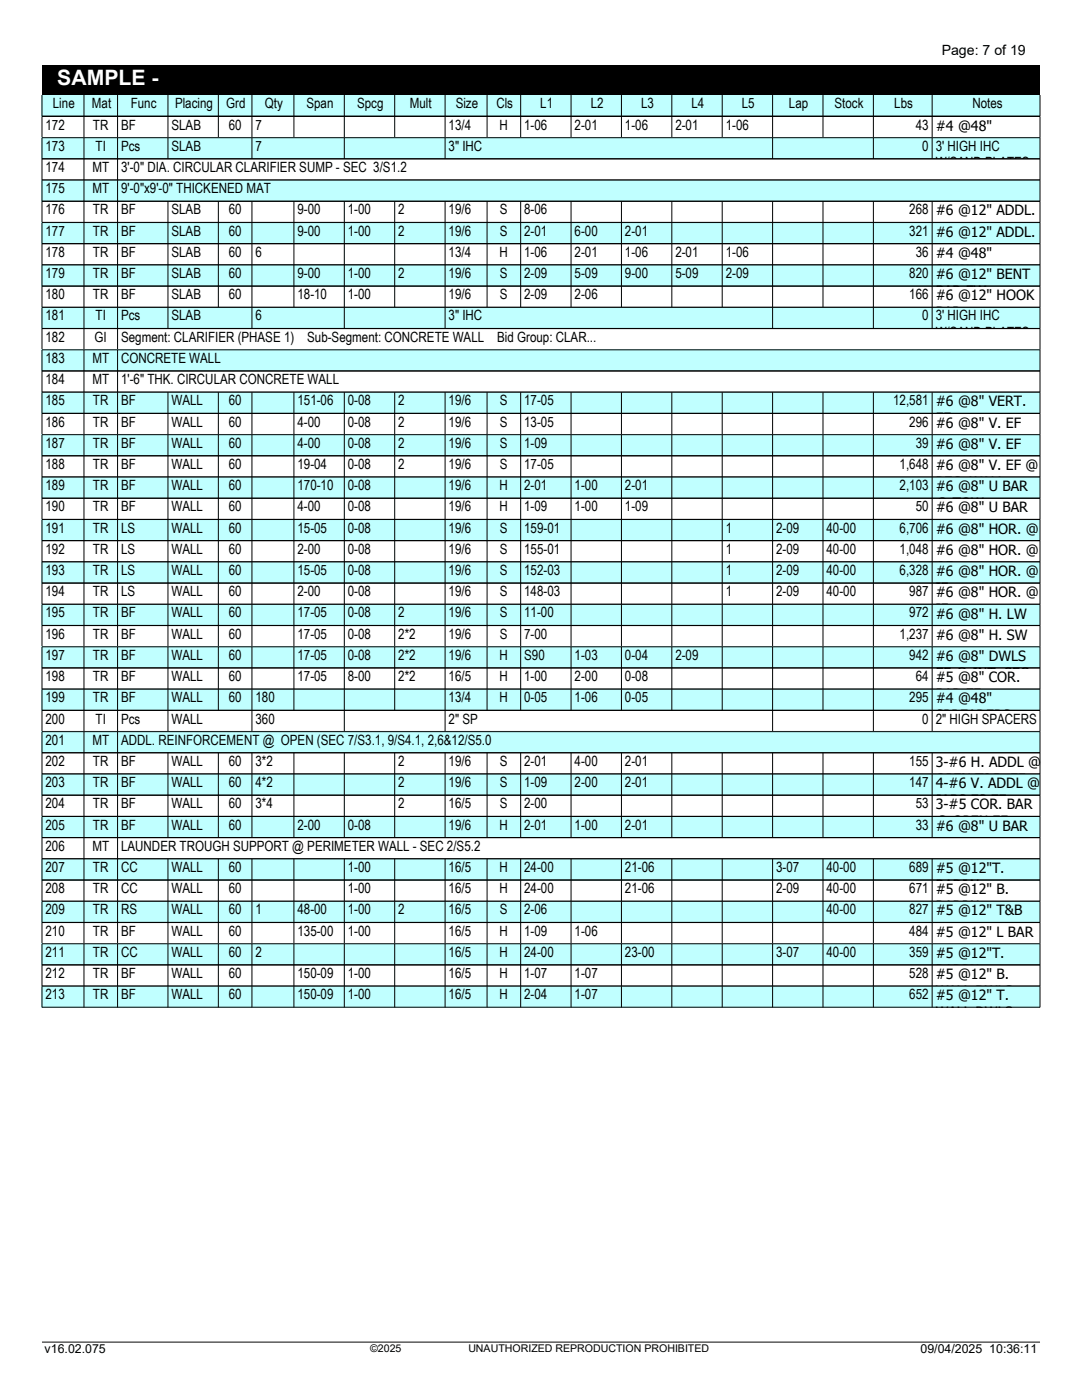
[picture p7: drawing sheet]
<svg xmlns="http://www.w3.org/2000/svg" width="216mm" height="279mm" viewBox="0 0 216 279" stroke-linecap="round" stroke-linejoin="round" font-family="sans-serif">
<defs><g id="words">
<text font-size="4.2" fill="#fff" x="11.4" y="17">SAMPLE -</text>
<g font-size="2.8">
<text x="187.9" y="10.9">Page: 7 of 19</text>
<text x="10.5" y="21.6">Line</text>
<text x="18.3" y="21.6">Mat</text>
<text x="26.1" y="21.6">Func</text>
<text x="34.9" y="21.6">Placing</text>
<text x="45.2" y="21.6">Grd</text>
<text x="52.8" y="21.6">Qty</text>
<text x="61.2" y="21.6">Span</text>
<text x="71.3" y="21.6">Spcg</text>
<text x="81.8" y="21.6">Mult</text>
<text x="90.9" y="21.6">Size</text>
<text x="99" y="21.6">Cls</text>
<text x="107.8" y="21.6">L1</text>
<text x="117.9" y="21.6">L2</text>
<text x="127.9" y="21.6">L3</text>
<text x="138" y="21.6">L4</text>
<text x="148" y="21.6">L5</text>
<text x="157.4" y="21.6">Lap</text>
<text x="166.5" y="21.6">Stock</text>
<text x="178.4" y="21.6">Lbs</text>
<text x="194" y="21.6">Notes</text>
<text x="9.1" y="25.9">172</text>
<text x="18.6" y="25.9">TR</text>
<text x="24.2" y="25.9">BF</text>
<text x="34.2" y="25.9">SLAB</text>
<text x="45.6" y="25.9">60</text>
<text x="51" y="25.9">7</text>
<text x="89.5" y="25.9">13/4</text>
<text x="99.7" y="25.9">H</text>
<text x="104.6" y="25.9">1-06</text>
<text x="114.7" y="25.9">2-01</text>
<text x="124.7" y="25.9">1-06</text>
<text x="134.8" y="25.9">2-01</text>
<text x="144.8" y="25.9">1-06</text>
<text x="182.7" y="25.9">43</text>
<text x="186.7" y="26.1">#4 @48&quot;</text>
<text x="186.7" y="29.5">STANDEES</text>
<text x="9.1" y="30.1">173</text>
<text x="9.1" y="34.3">174</text>
<text x="18.4" y="34.3">MT</text>
<text x="19.1" y="30.1">TI</text>
<text x="24.2" y="30.1">Pcs</text>
<text x="24.2" y="34.3">3'-0&quot; DIA. CIRCULAR CLARIFIER SUMP - SEC 3/S1.2</text>
<text x="34.2" y="30.1">SLAB</text>
<text x="51" y="30.1">7</text>
<text x="89.5" y="30.1">3&quot; IHC</text>
<text x="184" y="30.1">0</text>
<text x="186.7" y="30.1">3' HIGH IHC</text>
<text x="186.7" y="33.3">W/SAND PLATES</text>
<text x="9.1" y="38.6">175</text>
<text x="18.4" y="38.6">MT</text>
<text x="24.2" y="38.6">9'-0&quot;x9'-0&quot; THICKENED MAT</text>
<text x="9.1" y="42.8">176</text>
<text x="9.1" y="47">177</text>
<text x="18.6" y="42.8">TR</text>
<text x="18.6" y="47">TR</text>
<text x="24.2" y="42.8">BF</text>
<text x="24.2" y="47">BF</text>
<text x="34.2" y="42.8">SLAB</text>
<text x="34.2" y="47">SLAB</text>
<text x="45.6" y="42.8">60</text>
<text x="45.6" y="47">60</text>
<text x="59.4" y="42.8">9-00</text>
<text x="59.4" y="47">9-00</text>
<text x="69.4" y="42.8">1-00</text>
<text x="69.4" y="47">1-00</text>
<text x="79.5" y="42.8">2</text>
<text x="79.5" y="47">2</text>
<text x="89.5" y="42.8">19/6</text>
<text x="89.5" y="47">19/6</text>
<text x="99.8" y="42.8">S</text>
<text x="99.8" y="47">S</text>
<text x="104.6" y="42.8">8-06</text>
<text x="104.6" y="47">2-01</text>
<text x="114.7" y="47">6-00</text>
<text x="124.7" y="47">2-01</text>
<text x="181.4" y="42.8">268</text>
<text x="181.4" y="47">321</text>
<text x="186.7" y="43">#6 @12&quot; ADDL.</text>
<text x="186.7" y="46.4">@ B. EW</text>
<text x="186.7" y="47.2">#6 @12&quot; ADDL.</text>
<text x="9.1" y="51.3">178</text>
<text x="18.6" y="51.3">TR</text>
<text x="24.2" y="51.3">BF</text>
<text x="34.2" y="51.3">SLAB</text>
<text x="45.6" y="51.3">60</text>
<text x="51" y="51.3">6</text>
<text x="89.5" y="51.3">13/4</text>
<text x="99.7" y="51.3">H</text>
<text x="104.6" y="51.3">1-06</text>
<text x="114.7" y="51.3">2-01</text>
<text x="124.7" y="51.3">1-06</text>
<text x="134.8" y="51.3">2-01</text>
<text x="144.8" y="51.3">1-06</text>
<text x="182.7" y="51.3">36</text>
<text x="186.7" y="50.6">@ T. EW</text>
<text x="186.7" y="51.5">#4 @48&quot;</text>
<text x="9.1" y="55.5">179</text>
<text x="9.1" y="59.7">180</text>
<text x="18.6" y="55.5">TR</text>
<text x="18.6" y="59.7">TR</text>
<text x="24.2" y="55.5">BF</text>
<text x="24.2" y="59.7">BF</text>
<text x="34.2" y="55.5">SLAB</text>
<text x="34.2" y="59.7">SLAB</text>
<text x="45.6" y="55.5">60</text>
<text x="45.6" y="59.7">60</text>
<text x="59.4" y="55.5">9-00</text>
<text x="59.4" y="59.7">18-10</text>
<text x="69.4" y="55.5">1-00</text>
<text x="69.4" y="59.7">1-00</text>
<text x="79.5" y="55.5">2</text>
<text x="89.5" y="55.5">19/6</text>
<text x="89.5" y="59.7">19/6</text>
<text x="99.8" y="55.5">S</text>
<text x="99.8" y="59.7">S</text>
<text x="104.6" y="55.5">2-09</text>
<text x="104.6" y="59.7">2-09</text>
<text x="114.7" y="55.5">5-09</text>
<text x="114.7" y="59.7">2-06</text>
<text x="124.7" y="55.5">9-00</text>
<text x="134.8" y="55.5">5-09</text>
<text x="144.8" y="55.5">2-09</text>
<text x="181.4" y="55.5">820</text>
<text x="181.4" y="59.7">166</text>
<text x="186.7" y="54.9">STANDEES</text>
<text x="186.7" y="55.7">#6 @12&quot; BENT</text>
<text x="186.7" y="59.1">BAR EW</text>
<text x="186.7" y="59.9">#6 @12&quot; HOOK</text>
<text x="9.1" y="64">181</text>
<text x="19.1" y="64">TI</text>
<text x="24.2" y="64">Pcs</text>
<text x="34.2" y="64">SLAB</text>
<text x="51" y="64">6</text>
<text x="89.5" y="64">3&quot; IHC</text>
<text x="184" y="64">0</text>
<text x="186.7" y="63.3">BAR</text>
<text x="186.7" y="64">3' HIGH IHC</text>
<text x="9.1" y="68.2">182</text>
<text x="18.9" y="68.2">GI</text>
<text x="24.2" y="68.2">Segment: CLARIFIER (PHASE 1)</text>
<text x="61.3" y="68.2">Sub-Segment: CONCRETE WALL</text>
<text x="99.2" y="68.2">Bid Group: CLAR...</text>
<text x="186.7" y="67.2">W/SAND PLATES</text>
<text x="9.1" y="72.4">183</text>
<text x="9.1" y="76.7">184</text>
<text x="18.4" y="72.4">MT</text>
<text x="18.4" y="76.7">MT</text>
<text x="24.2" y="72.4">CONCRETE WALL</text>
<text x="24.2" y="76.7">1'-6&quot; THK. CIRCULAR CONCRETE WALL</text>
<text x="9.1" y="80.9">185</text>
<text x="18.6" y="80.9">TR</text>
<text x="24.2" y="80.9">BF</text>
<text x="34.2" y="80.9">WALL</text>
<text x="45.6" y="80.9">60</text>
<text x="59.4" y="80.9">151-06</text>
<text x="69.4" y="80.9">0-08</text>
<text x="79.5" y="80.9">2</text>
<text x="89.5" y="80.9">19/6</text>
<text x="99.8" y="80.9">S</text>
<text x="104.6" y="80.9">17-05</text>
<text x="178.2" y="80.9">12,581</text>
<text x="186.7" y="81.1">#6 @8&quot; VERT.</text>
<text x="9.1" y="85.1">186</text>
<text x="9.1" y="89.4">187</text>
<text x="18.6" y="85.1">TR</text>
<text x="18.6" y="89.4">TR</text>
<text x="24.2" y="85.1">BF</text>
<text x="24.2" y="89.4">BF</text>
<text x="34.2" y="85.1">WALL</text>
<text x="34.2" y="89.4">WALL</text>
<text x="45.6" y="85.1">60</text>
<text x="45.6" y="89.4">60</text>
<text x="59.4" y="85.1">4-00</text>
<text x="59.4" y="89.4">4-00</text>
<text x="69.4" y="85.1">0-08</text>
<text x="69.4" y="89.4">0-08</text>
<text x="79.5" y="85.1">2</text>
<text x="79.5" y="89.4">2</text>
<text x="89.5" y="85.1">19/6</text>
<text x="89.5" y="89.4">19/6</text>
<text x="99.8" y="85.1">S</text>
<text x="99.8" y="89.4">S</text>
<text x="104.6" y="85.1">13-05</text>
<text x="104.6" y="89.4">1-09</text>
<text x="181.4" y="85.1">296</text>
<text x="182.7" y="89.4">39</text>
<text x="186.7" y="84.5">EF</text>
<text x="186.7" y="85.3">#6 @8&quot; V. EF</text>
<text x="186.7" y="88.7">BLW OPEN</text>
<text x="186.7" y="89.6">#6 @8&quot; V. EF</text>
<text x="9.1" y="93.6">188</text>
<text x="18.6" y="93.6">TR</text>
<text x="24.2" y="93.6">BF</text>
<text x="34.2" y="93.6">WALL</text>
<text x="45.6" y="93.6">60</text>
<text x="59.4" y="93.6">19-04</text>
<text x="69.4" y="93.6">0-08</text>
<text x="79.5" y="93.6">2</text>
<text x="89.5" y="93.6">19/6</text>
<text x="99.8" y="93.6">S</text>
<text x="104.6" y="93.6">17-05</text>
<text x="179.5" y="93.6">1,648</text>
<text x="186.7" y="93">ABW OPEN</text>
<text x="186.7" y="93.8">#6 @8&quot; V. EF @</text>
<text x="9.1" y="97.8">189</text>
<text x="18.6" y="97.8">TR</text>
<text x="24.2" y="97.8">BF</text>
<text x="34.2" y="97.8">WALL</text>
<text x="45.6" y="97.8">60</text>
<text x="59.4" y="97.8">170-10</text>
<text x="69.4" y="97.8">0-08</text>
<text x="89.5" y="97.8">19/6</text>
<text x="99.7" y="97.8">H</text>
<text x="104.6" y="97.8">2-01</text>
<text x="114.7" y="97.8">1-00</text>
<text x="124.7" y="97.8">2-01</text>
<text x="179.5" y="97.8">2,103</text>
<text x="186.7" y="97.2">REC. WALL</text>
<text x="186.7" y="98">#6 @8&quot; U BAR</text>
<text x="186.7" y="101.4">@ TOW</text>
<text x="9.1" y="102.1">190</text>
<text x="9.1" y="106.3">191</text>
<text x="18.6" y="102.1">TR</text>
<text x="18.6" y="106.3">TR</text>
<text x="24.2" y="102.1">BF</text>
<text x="24.2" y="106.3">LS</text>
<text x="34.2" y="102.1">WALL</text>
<text x="34.2" y="106.3">WALL</text>
<text x="45.6" y="102.1">60</text>
<text x="45.6" y="106.3">60</text>
<text x="59.4" y="102.1">4-00</text>
<text x="59.4" y="106.3">15-05</text>
<text x="69.4" y="102.1">0-08</text>
<text x="69.4" y="106.3">0-08</text>
<text x="89.5" y="102.1">19/6</text>
<text x="89.5" y="106.3">19/6</text>
<text x="99.7" y="102.1">H</text>
<text x="99.8" y="106.3">S</text>
<text x="104.6" y="102.1">1-09</text>
<text x="104.6" y="106.3">159-01</text>
<text x="114.7" y="102.1">1-00</text>
<text x="124.7" y="102.1">1-09</text>
<text x="144.8" y="106.3">1</text>
<text x="154.9" y="106.3">2-09</text>
<text x="164.9" y="106.3">40-00</text>
<text x="179.5" y="106.3">6,706</text>
<text x="182.7" y="102.1">50</text>
<text x="186.7" y="102.3">#6 @8&quot; U BAR</text>
<text x="186.7" y="105.7">@ ABW OPEN</text>
<text x="186.7" y="106.5">#6 @8&quot; HOR. @</text>
<text x="9.1" y="110.5">192</text>
<text x="18.6" y="110.5">TR</text>
<text x="24.2" y="110.5">LS</text>
<text x="34.2" y="110.5">WALL</text>
<text x="45.6" y="110.5">60</text>
<text x="59.4" y="110.5">2-00</text>
<text x="69.4" y="110.5">0-08</text>
<text x="89.5" y="110.5">19/6</text>
<text x="99.8" y="110.5">S</text>
<text x="104.6" y="110.5">155-01</text>
<text x="144.8" y="110.5">1</text>
<text x="154.9" y="110.5">2-09</text>
<text x="164.9" y="110.5">40-00</text>
<text x="179.5" y="110.5">1,048</text>
<text x="186.7" y="109.9">OF</text>
<text x="186.7" y="110.7">#6 @8&quot; HOR. @</text>
<text x="9.1" y="114.8">193</text>
<text x="9.1" y="119">194</text>
<text x="18.6" y="114.8">TR</text>
<text x="18.6" y="119">TR</text>
<text x="24.2" y="114.8">LS</text>
<text x="24.2" y="119">LS</text>
<text x="34.2" y="114.8">WALL</text>
<text x="34.2" y="119">WALL</text>
<text x="45.6" y="114.8">60</text>
<text x="45.6" y="119">60</text>
<text x="59.4" y="114.8">15-05</text>
<text x="59.4" y="119">2-00</text>
<text x="69.4" y="114.8">0-08</text>
<text x="69.4" y="119">0-08</text>
<text x="89.5" y="114.8">19/6</text>
<text x="89.5" y="119">19/6</text>
<text x="99.8" y="114.8">S</text>
<text x="99.8" y="119">S</text>
<text x="104.6" y="114.8">152-03</text>
<text x="104.6" y="119">148-03</text>
<text x="144.8" y="114.8">1</text>
<text x="144.8" y="119">1</text>
<text x="154.9" y="114.8">2-09</text>
<text x="154.9" y="119">2-09</text>
<text x="164.9" y="114.8">40-00</text>
<text x="164.9" y="119">40-00</text>
<text x="179.5" y="114.8">6,328</text>
<text x="181.4" y="119">987</text>
<text x="186.7" y="114.1">OF</text>
<text x="186.7" y="115">#6 @8&quot; HOR. @</text>
<text x="186.7" y="118.4">IF</text>
<text x="186.7" y="119.2">#6 @8&quot; HOR. @</text>
<text x="9.1" y="123.2">195</text>
<text x="18.6" y="123.2">TR</text>
<text x="24.2" y="123.2">BF</text>
<text x="34.2" y="123.2">WALL</text>
<text x="45.6" y="123.2">60</text>
<text x="59.4" y="123.2">17-05</text>
<text x="69.4" y="123.2">0-08</text>
<text x="79.5" y="123.2">2</text>
<text x="89.5" y="123.2">19/6</text>
<text x="99.8" y="123.2">S</text>
<text x="104.6" y="123.2">11-00</text>
<text x="181.4" y="123.2">972</text>
<text x="186.7" y="122.6">IF</text>
<text x="186.7" y="123.4">#6 @8&quot; H. LW</text>
<text x="9.1" y="127.5">196</text>
<text x="9.1" y="131.7">197</text>
<text x="18.6" y="127.5">TR</text>
<text x="18.6" y="131.7">TR</text>
<text x="24.2" y="127.5">BF</text>
<text x="24.2" y="131.7">BF</text>
<text x="34.2" y="127.5">WALL</text>
<text x="34.2" y="131.7">WALL</text>
<text x="45.6" y="127.5">60</text>
<text x="45.6" y="131.7">60</text>
<text x="59.4" y="127.5">17-05</text>
<text x="59.4" y="131.7">17-05</text>
<text x="69.4" y="127.5">0-08</text>
<text x="69.4" y="131.7">0-08</text>
<text x="79.5" y="127.5">2*2</text>
<text x="79.5" y="131.7">2*2</text>
<text x="89.5" y="127.5">19/6</text>
<text x="89.5" y="131.7">19/6</text>
<text x="99.7" y="131.7">H</text>
<text x="99.8" y="127.5">S</text>
<text x="104.6" y="127.5">7-00</text>
<text x="104.6" y="131.7">S90</text>
<text x="114.7" y="131.7">1-03</text>
<text x="124.7" y="131.7">0-04</text>
<text x="134.8" y="131.7">2-09</text>
<text x="179.5" y="127.5">1,237</text>
<text x="181.4" y="131.7">942</text>
<text x="186.7" y="126.8">EF @ REC.</text>
<text x="186.7" y="127.7">#6 @8&quot; H. SW</text>
<text x="186.7" y="131.1">EF @ REC.</text>
<text x="186.7" y="131.9">#6 @8&quot; DWLS</text>
<text x="9.1" y="135.9">198</text>
<text x="18.6" y="135.9">TR</text>
<text x="24.2" y="135.9">BF</text>
<text x="34.2" y="135.9">WALL</text>
<text x="45.6" y="135.9">60</text>
<text x="59.4" y="135.9">17-05</text>
<text x="69.4" y="135.9">8-00</text>
<text x="79.5" y="135.9">2*2</text>
<text x="89.5" y="135.9">16/5</text>
<text x="99.7" y="135.9">H</text>
<text x="104.6" y="135.9">1-00</text>
<text x="114.7" y="135.9">2-00</text>
<text x="124.7" y="135.9">0-08</text>
<text x="182.7" y="135.9">64</text>
<text x="186.7" y="135.3">EF @ INT. SEC</text>
<text x="186.7" y="136.1">#5 @8&quot; COR.</text>
<text x="9.1" y="140.2">199</text>
<text x="18.6" y="140.2">TR</text>
<text x="24.2" y="140.2">BF</text>
<text x="34.2" y="140.2">WALL</text>
<text x="45.6" y="140.2">60</text>
<text x="51" y="140.2">180</text>
<text x="89.5" y="140.2">13/4</text>
<text x="99.7" y="140.2">H</text>
<text x="104.6" y="140.2">0-05</text>
<text x="114.7" y="140.2">1-06</text>
<text x="124.7" y="140.2">0-05</text>
<text x="181.4" y="140.2">295</text>
<text x="186.7" y="139.5">BAR EF</text>
<text x="186.7" y="140.4">#4 @48&quot;</text>
<text x="186.7" y="143.8">SPREADERS</text>
<text x="9.1" y="144.4">200</text>
<text x="9.1" y="148.6">201</text>
<text x="18.4" y="148.6">MT</text>
<text x="19.1" y="144.4">TI</text>
<text x="24.2" y="144.4">Pcs</text>
<text x="24.2" y="148.6">ADDL. REINFORCEMENT @ OPEN (SEC 7/S3.1, 9/S4.1, 2,6&amp;12/S5.0</text>
<text x="34.2" y="144.4">WALL</text>
<text x="51" y="144.4">360</text>
<text x="89.5" y="144.4">2&quot; SP</text>
<text x="184" y="144.4">0</text>
<text x="186.7" y="144.4">2&quot; HIGH SPACERS</text>
<text x="9.1" y="152.9">202</text>
<text x="18.6" y="152.9">TR</text>
<text x="24.2" y="152.9">BF</text>
<text x="34.2" y="152.9">WALL</text>
<text x="45.6" y="152.9">60</text>
<text x="51" y="152.9">3*2</text>
<text x="79.5" y="152.9">2</text>
<text x="89.5" y="152.9">19/6</text>
<text x="99.8" y="152.9">S</text>
<text x="104.6" y="152.9">2-01</text>
<text x="114.7" y="152.9">4-00</text>
<text x="124.7" y="152.9">2-01</text>
<text x="181.4" y="152.9">155</text>
<text x="186.7" y="153.1">3-#6 H. ADDL @</text>
<text x="9.1" y="157.1">203</text>
<text x="9.1" y="161.3">204</text>
<text x="18.6" y="157.1">TR</text>
<text x="18.6" y="161.3">TR</text>
<text x="24.2" y="157.1">BF</text>
<text x="24.2" y="161.3">BF</text>
<text x="34.2" y="157.1">WALL</text>
<text x="34.2" y="161.3">WALL</text>
<text x="45.6" y="157.1">60</text>
<text x="45.6" y="161.3">60</text>
<text x="51" y="157.1">4*2</text>
<text x="51" y="161.3">3*4</text>
<text x="79.5" y="157.1">2</text>
<text x="79.5" y="161.3">2</text>
<text x="89.5" y="157.1">19/6</text>
<text x="89.5" y="161.3">16/5</text>
<text x="99.8" y="157.1">S</text>
<text x="99.8" y="161.3">S</text>
<text x="104.6" y="157.1">1-09</text>
<text x="104.6" y="161.3">2-00</text>
<text x="114.7" y="157.1">2-00</text>
<text x="124.7" y="157.1">2-01</text>
<text x="181.4" y="157.1">147</text>
<text x="182.7" y="161.3">53</text>
<text x="186.7" y="156.5">OPEN T&amp;B EF</text>
<text x="186.7" y="157.3">4-#6 V. ADDL @</text>
<text x="186.7" y="160.7">JABS ES EF</text>
<text x="186.7" y="161.5">3-#5 COR. BAR</text>
<text x="9.1" y="165.6">205</text>
<text x="18.6" y="165.6">TR</text>
<text x="24.2" y="165.6">BF</text>
<text x="34.2" y="165.6">WALL</text>
<text x="45.6" y="165.6">60</text>
<text x="59.4" y="165.6">2-00</text>
<text x="69.4" y="165.6">0-08</text>
<text x="89.5" y="165.6">19/6</text>
<text x="99.7" y="165.6">H</text>
<text x="104.6" y="165.6">2-01</text>
<text x="114.7" y="165.6">1-00</text>
<text x="124.7" y="165.6">2-01</text>
<text x="182.7" y="165.6">33</text>
<text x="186.7" y="164.9">@ OPEN EF</text>
<text x="186.7" y="165.8">#6 @8&quot; U BAR</text>
<text x="9.1" y="169.8">206</text>
<text x="18.4" y="169.8">MT</text>
<text x="24.2" y="169.8">LAUNDER TROUGH SUPPORT @ PERIMETER WALL - SEC 2/S5.2</text>
<text x="186.7" y="169.2">@ OPEN</text>
<text x="9.1" y="174">207</text>
<text x="9.1" y="178.3">208</text>
<text x="18.6" y="174">TR</text>
<text x="18.6" y="178.3">TR</text>
<text x="24.2" y="174">CC</text>
<text x="24.2" y="178.3">CC</text>
<text x="34.2" y="174">WALL</text>
<text x="34.2" y="178.3">WALL</text>
<text x="45.6" y="174">60</text>
<text x="45.6" y="178.3">60</text>
<text x="69.4" y="174">1-00</text>
<text x="69.4" y="178.3">1-00</text>
<text x="89.5" y="174">16/5</text>
<text x="89.5" y="178.3">16/5</text>
<text x="99.7" y="174">H</text>
<text x="99.7" y="178.3">H</text>
<text x="104.6" y="174">24-00</text>
<text x="104.6" y="178.3">24-00</text>
<text x="124.7" y="174">21-06</text>
<text x="124.7" y="178.3">21-06</text>
<text x="154.9" y="174">3-07</text>
<text x="154.9" y="178.3">2-09</text>
<text x="164.9" y="174">40-00</text>
<text x="164.9" y="178.3">40-00</text>
<text x="181.4" y="174">689</text>
<text x="181.4" y="178.3">671</text>
<text x="186.7" y="174.2">#5 @12&quot;T.</text>
<text x="186.7" y="177.6">RADIAL</text>
<text x="186.7" y="178.5">#5 @12&quot; B.</text>
<text x="9.1" y="182.5">209</text>
<text x="18.6" y="182.5">TR</text>
<text x="24.2" y="182.5">RS</text>
<text x="34.2" y="182.5">WALL</text>
<text x="45.6" y="182.5">60</text>
<text x="51" y="182.5">1</text>
<text x="59.4" y="182.5">48-00</text>
<text x="69.4" y="182.5">1-00</text>
<text x="79.5" y="182.5">2</text>
<text x="89.5" y="182.5">16/5</text>
<text x="99.8" y="182.5">S</text>
<text x="104.6" y="182.5">2-06</text>
<text x="164.9" y="182.5">40-00</text>
<text x="181.4" y="182.5">827</text>
<text x="186.7" y="181.9">RADIAL</text>
<text x="186.7" y="182.7">#5 @12&quot; T&amp;B</text>
<text x="9.1" y="186.7">210</text>
<text x="9.1" y="191">211</text>
<text x="18.6" y="186.7">TR</text>
<text x="18.6" y="191">TR</text>
<text x="24.2" y="186.7">BF</text>
<text x="24.2" y="191">CC</text>
<text x="34.2" y="186.7">WALL</text>
<text x="34.2" y="191">WALL</text>
<text x="45.6" y="186.7">60</text>
<text x="45.6" y="191">60</text>
<text x="51" y="191">2</text>
<text x="59.4" y="186.7">135-00</text>
<text x="69.4" y="186.7">1-00</text>
<text x="89.5" y="186.7">16/5</text>
<text x="89.5" y="191">16/5</text>
<text x="99.7" y="186.7">H</text>
<text x="99.7" y="191">H</text>
<text x="104.6" y="186.7">1-09</text>
<text x="104.6" y="191">24-00</text>
<text x="114.7" y="186.7">1-06</text>
<text x="124.7" y="191">23-00</text>
<text x="154.9" y="191">3-07</text>
<text x="164.9" y="191">40-00</text>
<text x="181.4" y="186.7">484</text>
<text x="181.4" y="191">359</text>
<text x="186.7" y="186.1">TANGENTIAL</text>
<text x="186.7" y="186.9">#5 @12&quot; L BAR</text>
<text x="186.7" y="191.2">#5 @12&quot;T.</text>
<text x="9.1" y="195.2">212</text>
<text x="18.6" y="195.2">TR</text>
<text x="24.2" y="195.2">BF</text>
<text x="34.2" y="195.2">WALL</text>
<text x="45.6" y="195.2">60</text>
<text x="59.4" y="195.2">150-09</text>
<text x="69.4" y="195.2">1-00</text>
<text x="89.5" y="195.2">16/5</text>
<text x="99.7" y="195.2">H</text>
<text x="104.6" y="195.2">1-07</text>
<text x="114.7" y="195.2">1-07</text>
<text x="181.4" y="195.2">528</text>
<text x="186.7" y="194.6">RADIAL</text>
<text x="186.7" y="195.4">#5 @12&quot; B.</text>
<text x="9.1" y="199.4">213</text>
<text x="18.6" y="199.4">TR</text>
<text x="24.2" y="199.4">BF</text>
<text x="34.2" y="199.4">WALL</text>
<text x="45.6" y="199.4">60</text>
<text x="59.4" y="199.4">150-09</text>
<text x="69.4" y="199.4">1-00</text>
<text x="89.5" y="199.4">16/5</text>
<text x="99.7" y="199.4">H</text>
<text x="104.6" y="199.4">2-04</text>
<text x="114.7" y="199.4">1-07</text>
<text x="181.4" y="199.4">652</text>
<text x="186.7" y="198.8">WALL DWLS</text>
<text x="186.7" y="199.6">#5 @12&quot; T.</text>
<text x="186.7" y="203">WALL DWLS</text>
</g>
<g font-size="2.5">
<text x="8.9" y="270.1">v16.02.075</text>
<text x="183.7" y="270.1">09/04/2025 10:36:11</text>
</g>
<g font-size="2.1">
<text x="73.9" y="269.8">©2025</text>
<text x="93.5" y="269.8">UNAUTHORIZED REPRODUCTION PROHIBITED</text>
</g>
</g></defs>
<path d="M8.4 19h199.1v4.2h-199.1z" fill="#c0ffff"/>
<g fill="none" stroke="#000" stroke-width=".2">
<path d="M8.4 19v4.2M16.8 19v4.2M23.5 19v4.2M33.5 19v4.2M43.6 19v4.2M50.3 19v4.2M58.6 19v4.2M68.7 19v4.2M78.8 19v4.2M88.8 19v4.2M97.2 19v4.2M103.9 19v4.2"/>
<path d="M113.9 19v4.2M124 19v4.2M134.1 19v4.2M144.1 19v4.2M154.2 19v4.2M164.2 19v4.2M174.3 19v4.2M186 19v4.2M207.5 19v4.2M8.4 23.2h199.1M8.4 27.5v-4.3h199.1v4.3M8.4 27.4h199.1"/>
<path d="M16.8 23.2v4.3M23.5 23.2v4.3M33.5 23.2v4.3M43.6 23.2v4.3M50.3 23.2v4.3M58.6 23.2v4.3M68.7 23.2v4.3M78.8 23.2v4.3M88.8 23.2v4.3M97.2 23.2v4.3M103.9 23.2v4.3M113.9 23.2v4.3"/>
<path d="M124 23.2v4.3M134.1 23.2v4.3M144.1 23.2v4.3M154.2 23.2v4.3M164.2 23.2v4.3M174.3 23.2v4.3M186 23.2v4.3"/>
</g>
<path d="M8.4 27.5h199.1v4.2h-199.1z" fill="#c0ffff"/>
<path d="M8.4 35.9v-8.4h199.1v8.4M8.4 31.7h199.1M8.4 35.9h199.1M16.8 27.5v8.4M23.5 27.5v8.4M33.5 27.5v4.2M50.3 27.5v4.2M68.7 27.5v4.2M88.8 27.5v4.2M154.2 27.5v4.2M174.3 27.5v4.2M186 27.5v4.2" fill="none" stroke="#000" stroke-width=".2"/>
<path d="M8.4 35.9h199.1v4.3h-199.1z" fill="#c0ffff"/>
<g fill="none" stroke="#000" stroke-width=".2">
<path d="M8.4 35.9h199.1v8.5h-199.1zM16.8 35.9v8.5M23.5 35.9v8.5M8.4 40.1h199.1M33.5 40.2v4.2M43.6 40.2v4.2M50.3 40.2v4.2M58.6 40.2v4.2M68.7 40.2v4.2M78.8 40.2v4.2M88.8 40.2v4.2M97.2 40.2v4.2"/>
<path d="M103.9 40.2v4.2M113.9 40.2v4.2M124 40.2v4.2M134.1 40.2v4.2M144.1 40.2v4.2M154.2 40.2v4.2M164.2 40.2v4.2M174.3 40.2v4.2M186 40.2v4.2"/>
</g>
<path d="M8.4 44.4h199.1v4.2h-199.1z" fill="#c0ffff"/>
<g fill="none" stroke="#000" stroke-width=".2">
<path d="M8.4 52.9v-8.5h199.1v8.5M8.4 48.6h199.1M8.4 52.8h199.1M16.8 44.4v8.5M23.5 44.4v8.5M33.5 44.4v8.5M43.6 44.4v8.5M50.3 44.4v8.5M58.6 44.4v8.5M68.7 44.4v8.5M78.8 44.4v8.5M88.8 44.4v8.5"/>
<path d="M97.2 44.4v8.5M103.9 44.4v8.5M113.9 44.4v8.5M124 44.4v8.5M134.1 44.4v8.5M144.1 44.4v8.5M154.2 44.4v8.5M164.2 44.4v8.5M174.3 44.4v8.5M186 44.4v8.5"/>
</g>
<path d="M8.4 52.9h199.1v4.2h-199.1z" fill="#c0ffff"/>
<g fill="none" stroke="#000" stroke-width=".2">
<path d="M8.4 57.1h199.1M16.8 52.9v8.4M23.5 52.9v8.4M33.5 52.9v8.4M43.6 52.9v8.4M50.3 52.9v8.4M58.6 52.9v8.4M68.7 52.9v8.4M78.8 52.9v8.4M88.8 52.9v8.4M97.2 52.9v8.4M103.9 52.9v8.4"/>
<path d="M113.9 52.9v8.4M124 52.9v8.4M134.1 52.9v8.4M144.1 52.9v8.4M154.2 52.9v8.4M164.2 52.9v8.4M174.3 52.9v8.4M186 52.9v8.4M8.4 61.3v-8.4h199.1v8.4M8.4 61.3h199.1"/>
</g>
<path d="M8.4 61.3h199.1v4.3h-199.1z" fill="#c0ffff"/>
<g fill="none" stroke="#000" stroke-width=".2">
<path d="M8.4 69.8v-8.5h199.1v8.5M8.4 65.5h199.1M8.4 65.6h199.1M8.4 69.8h199.1M16.8 61.3v8.5M23.5 61.3v8.5M33.5 61.3v4.3M50.3 61.3v4.3M68.7 61.3v4.3M88.8 61.3v4.3M154.2 61.3v4.3M174.3 61.3v4.3"/>
<path d="M186 61.3v4.3"/>
</g>
<path d="M8.4 69.8h199.1v4.2h-199.1z" fill="#c0ffff"/>
<path d="M8.4 69.8h199.1v8.5l-199.1-.1zM8.4 74h199.1M16.8 69.8v8.5M23.5 69.8v8.5" fill="none" stroke="#000" stroke-width=".2"/>
<path d="M8.4 78.3h199.1v4.2h-199.1z" fill="#c0ffff"/>
<g fill="none" stroke="#000" stroke-width=".2">
<path d="M16.8 78.3v8.4M23.5 78.3v8.4M33.5 78.3v8.4M43.6 78.3v8.4M50.3 78.3v8.4M58.6 78.3v8.4M68.7 78.3v8.4M78.8 78.3v8.4M88.8 78.3v8.4M97.2 78.3v8.4M103.9 78.3v8.4M113.9 78.3v8.4"/>
<path d="M124 78.3v8.4M134.1 78.3v8.4M144.1 78.3v8.4M154.2 78.3v8.4M164.2 78.3v8.4M174.3 78.3v8.4M186 78.3v8.4M8.4 86.7v-8.4h199.1v8.4M8.4 82.5h199.1M8.4 86.7h199.1"/>
</g>
<path d="M8.4 86.7h199.1v4.3h-199.1z" fill="#c0ffff"/>
<g fill="none" stroke="#000" stroke-width=".2">
<path d="M8.4 95.2v-8.5h199.1v8.5M8.4 90.9h199.1M8.4 91h199.1M8.4 95.2h199.1M16.8 86.7v8.5M23.5 86.7v8.5M33.5 86.7v8.5M43.6 86.7v8.5M50.3 86.7v8.5M58.6 86.7v8.5M68.7 86.7v8.5M78.8 86.7v8.5"/>
<path d="M88.8 86.7v8.5M97.2 86.7v8.5M103.9 86.7v8.5M113.9 86.7v8.5M124 86.7v8.5M134.1 86.7v8.5M144.1 86.7v8.5M154.2 86.7v8.5M164.2 86.7v8.5M174.3 86.7v8.5M186 86.7v8.5"/>
</g>
<path d="M8.4 95.2h199.1v4.2h-199.1z" fill="#c0ffff"/>
<g fill="none" stroke="#000" stroke-width=".2">
<path d="M8.4 95.2h199.1v8.5l-199.1-.1zM8.4 99.4h199.1M16.8 95.2v8.5M23.5 95.2v8.5M33.5 95.2v8.5M43.6 95.2v8.5M50.3 95.2v8.5M58.6 95.2v8.5M68.7 95.2v8.5M78.8 95.2v8.5M88.8 95.2v8.5M97.2 95.2v8.5"/>
<path d="M103.9 95.2v8.5M113.9 95.2v8.5M124 95.2v8.5M134.1 95.2v8.5M144.1 95.2v8.5M154.2 95.2v8.5M164.2 95.2v8.5M174.3 95.2v8.5M186 95.2v8.5"/>
</g>
<path d="M8.4 103.7h199.1v4.2h-199.1z" fill="#c0ffff"/>
<g fill="none" stroke="#000" stroke-width=".2">
<path d="M8.4 112.1v-8.4h199.1v8.4M8.4 107.9h199.1M8.4 112.1h199.1M16.8 103.7v8.4M23.5 103.7v8.4M33.5 103.7v8.4M43.6 103.7v8.4M50.3 103.7v8.4M58.6 103.7v8.4M68.7 103.7v8.4M78.8 103.7v8.4M88.8 103.7v8.4"/>
<path d="M97.2 103.7v8.4M103.9 103.7v8.4M113.9 103.7v8.4M124 103.7v8.4M134.1 103.7v8.4M144.1 103.7v8.4M154.2 103.7v8.4M164.2 103.7v8.4M174.3 103.7v8.4M186 103.7v8.4"/>
</g>
<path d="M8.4 112.1h199.1v4.3h-199.1z" fill="#c0ffff"/>
<g fill="none" stroke="#000" stroke-width=".2">
<path d="M8.4 116.3h199.1M8.4 116.4h199.1M16.8 112.1v8.5M23.5 112.1v8.5M33.5 112.1v8.5M43.6 112.1v8.5M50.3 112.1v8.5M58.6 112.1v8.5M68.7 112.1v8.5M78.8 112.1v8.5M88.8 112.1v8.5M97.2 112.1v8.5"/>
<path d="M103.9 112.1v8.5M113.9 112.1v8.5M124 112.1v8.5M134.1 112.1v8.5M144.1 112.1v8.5M154.2 112.1v8.5M164.2 112.1v8.5M174.3 112.1v8.5M186 112.1v8.5M8.4 120.6v-8.5h199.1v8.5M8.4 120.6h199.1"/>
</g>
<path d="M8.4 120.6h199.1v4.2h-199.1z" fill="#c0ffff"/>
<g fill="none" stroke="#000" stroke-width=".2">
<path d="M8.4 129.1v-8.5h199.1v8.5M8.4 124.8h199.1M8.4 129h199.1M16.8 120.6v8.5M23.5 120.6v8.5M33.5 120.6v8.5M43.6 120.6v8.5M50.3 120.6v8.5M58.6 120.6v8.5M68.7 120.6v8.5M78.8 120.6v8.5M88.8 120.6v8.5"/>
<path d="M97.2 120.6v8.5M103.9 120.6v8.5M113.9 120.6v8.5M124 120.6v8.5M134.1 120.6v8.5M144.1 120.6v8.5M154.2 120.6v8.5M164.2 120.6v8.5M174.3 120.6v8.5M186 120.6v8.5"/>
</g>
<path d="M8.4 129.1h199.1v4.2h-199.1z" fill="#c0ffff"/>
<g fill="none" stroke="#000" stroke-width=".2">
<path d="M8.4 129.1h199.1v8.4h-199.1zM8.4 133.3h199.1M16.8 129.1v8.4M23.5 129.1v8.4M33.5 129.1v8.4M43.6 129.1v8.4M50.3 129.1v8.4M58.6 129.1v8.4M68.7 129.1v8.4M78.8 129.1v8.4M88.8 129.1v8.4M97.2 129.1v8.4"/>
<path d="M103.9 129.1v8.4M113.9 129.1v8.4M124 129.1v8.4M134.1 129.1v8.4M144.1 129.1v8.4M154.2 129.1v8.4M164.2 129.1v8.4M174.3 129.1v8.4M186 129.1v8.4"/>
</g>
<path d="M8.4 137.5h199.1v4.3h-199.1z" fill="#c0ffff"/>
<g fill="none" stroke="#000" stroke-width=".2">
<path d="M16.8 137.5v8.5M23.5 137.5v8.5M33.5 137.5v8.5M43.6 137.5v4.3M50.3 137.5v8.5M58.6 137.5v4.3M68.7 137.5v8.5M78.8 137.5v4.3M88.8 137.5v8.5M97.2 137.5v4.3M103.9 137.5v4.3M113.9 137.5v4.3"/>
<path d="M124 137.5v4.3M134.1 137.5v4.3M144.1 137.5v4.3M154.2 137.5v8.5M164.2 137.5v4.3M174.3 137.5v8.5M186 137.5v8.5M8.4 146v-8.5h199.1v8.5M8.4 141.7h199.1M8.4 141.8h199.1M8.4 146h199.1"/>
</g>
<path d="M8.4 146h199.1v4.2h-199.1z" fill="#c0ffff"/>
<g fill="none" stroke="#000" stroke-width=".2">
<path d="M8.4 154.5v-8.5h199.1v8.5M8.4 150.2h199.1M8.4 154.4h199.1M16.8 146v8.5M23.5 146v8.5M33.5 150.2v4.3M43.6 150.2v4.3M50.3 150.2v4.3M58.6 150.2v4.3M68.7 150.2v4.3M78.8 150.2v4.3M88.8 150.2v4.3"/>
<path d="M97.2 150.2v4.3M103.9 150.2v4.3M113.9 150.2v4.3M124 150.2v4.3M134.1 150.2v4.3M144.1 150.2v4.3M154.2 150.2v4.3M164.2 150.2v4.3M174.3 150.2v4.3M186 150.2v4.3"/>
</g>
<path d="M8.4 154.5h199.1v4.2h-199.1z" fill="#c0ffff"/>
<g fill="none" stroke="#000" stroke-width=".2">
<path d="M8.4 158.7h199.1M16.8 154.5v8.4M23.5 154.5v8.4M33.5 154.5v8.4M43.6 154.5v8.4M50.3 154.5v8.4M58.6 154.5v8.4M68.7 154.5v8.4M78.8 154.5v8.4M88.8 154.5v8.4M97.2 154.5v8.4M103.9 154.5v8.4"/>
<path d="M113.9 154.5v8.4M124 154.5v8.4M134.1 154.5v8.4M144.1 154.5v8.4M154.2 154.5v8.4M164.2 154.5v8.4M174.3 154.5v8.4M186 154.5v8.4M8.4 162.9v-8.4h199.1v8.4M8.4 162.9h199.1"/>
</g>
<path d="M8.4 162.9h199.1v4.3h-199.1z" fill="#c0ffff"/>
<g fill="none" stroke="#000" stroke-width=".2">
<path d="M8.4 162.9h199.1v8.5h-199.1zM8.4 167.1h199.1M16.8 162.9v8.5M23.5 162.9v8.5M33.5 162.9v4.3M43.6 162.9v4.3M50.3 162.9v4.3M58.6 162.9v4.3M68.7 162.9v4.3M78.8 162.9v4.3M88.8 162.9v4.3M97.2 162.9v4.3"/>
<path d="M103.9 162.9v4.3M113.9 162.9v4.3M124 162.9v4.3M134.1 162.9v4.3M144.1 162.9v4.3M154.2 162.9v4.3M164.2 162.9v4.3M174.3 162.9v4.3M186 162.9v4.3"/>
</g>
<path d="M8.4 171.4h199.1v4.2h-199.1z" fill="#c0ffff"/>
<g fill="none" stroke="#000" stroke-width=".2">
<path d="M8.4 179.9v-8.5h199.1v8.5M8.4 175.6h199.1M8.4 179.8h199.1M16.8 171.4v8.5M23.5 171.4v8.5M33.5 171.4v8.5M43.6 171.4v8.5M50.3 171.4v8.5M58.6 171.4v8.5M68.7 171.4v8.5M78.8 171.4v8.5M88.8 171.4v8.5"/>
<path d="M97.2 171.4v8.5M103.9 171.4v8.5M113.9 171.4v8.5M124 171.4v8.5M134.1 171.4v8.5M144.1 171.4v8.5M154.2 171.4v8.5M164.2 171.4v8.5M174.3 171.4v8.5M186 171.4v8.5"/>
</g>
<path d="M8.4 179.9h199.1v4.2h-199.1z" fill="#c0ffff"/>
<g fill="none" stroke="#000" stroke-width=".2">
<path d="M16.8 179.9v8.4M23.5 179.9v8.4M33.5 179.9v8.4M43.6 179.9v8.4M50.3 179.9v8.4M58.6 179.9v8.4M68.7 179.9v8.4M78.8 179.9v8.4M88.8 179.9v8.4M97.2 179.9v8.4M103.9 179.9v8.4M113.9 179.9v8.4"/>
<path d="M124 179.9v8.4M134.1 179.9v8.4M144.1 179.9v8.4M154.2 179.9v8.4M164.2 179.9v8.4M174.3 179.9v8.4M186 179.9v8.4M8.4 188.3v-8.4h199.1v8.4M8.4 184.1h199.1M8.4 188.3h199.1"/>
</g>
<path d="M8.4 188.3h199.1v4.3h-199.1z" fill="#c0ffff"/>
<g fill="none" stroke="#000" stroke-width=".2">
<path d="M8.4 188.3h199.1v8.5h-199.1zM8.4 192.5h199.1M8.4 192.6h199.1M16.8 188.3v8.5M23.5 188.3v8.5M33.5 188.3v8.5M43.6 188.3v8.5M50.3 188.3v8.5M58.6 188.3v8.5M68.7 188.3v8.5M78.8 188.3v8.5M88.8 188.3v8.5"/>
<path d="M97.2 188.3v8.5M103.9 188.3v8.5M113.9 188.3v8.5M124 188.3v8.5M134.1 188.3v8.5M144.1 188.3v8.5M154.2 188.3v8.5M164.2 188.3v8.5M174.3 188.3v8.5M186 188.3v8.5"/>
</g>
<path d="M8.4 196.8h199.1v4.2h-199.1z" fill="#c0ffff"/>
<g fill="none" stroke="#000" stroke-width=".2">
<path d="M8.4 196.8h199.1v4.2h-199.1zM16.8 196.8v4.2M23.5 196.8v4.2M33.5 196.8v4.2M43.6 196.8v4.2M50.3 196.8v4.2M58.6 196.8v4.2M68.7 196.8v4.2M78.8 196.8v4.2M88.8 196.8v4.2M97.2 196.8v4.2M103.9 196.8v4.2"/>
<path d="M113.9 196.8v4.2M124 196.8v4.2M134.1 196.8v4.2M144.1 196.8v4.2M154.2 196.8v4.2M164.2 196.8v4.2M174.3 196.8v4.2M186 196.8v4.2M8.4 267.8h199.1"/>
</g>
<path d="M8.4 13.1h146.2v5.9h-146.2zM154.6 13.1h52.9v5.9h-52.9z" fill="#000"/>
<use href="#words"/>
</svg>
